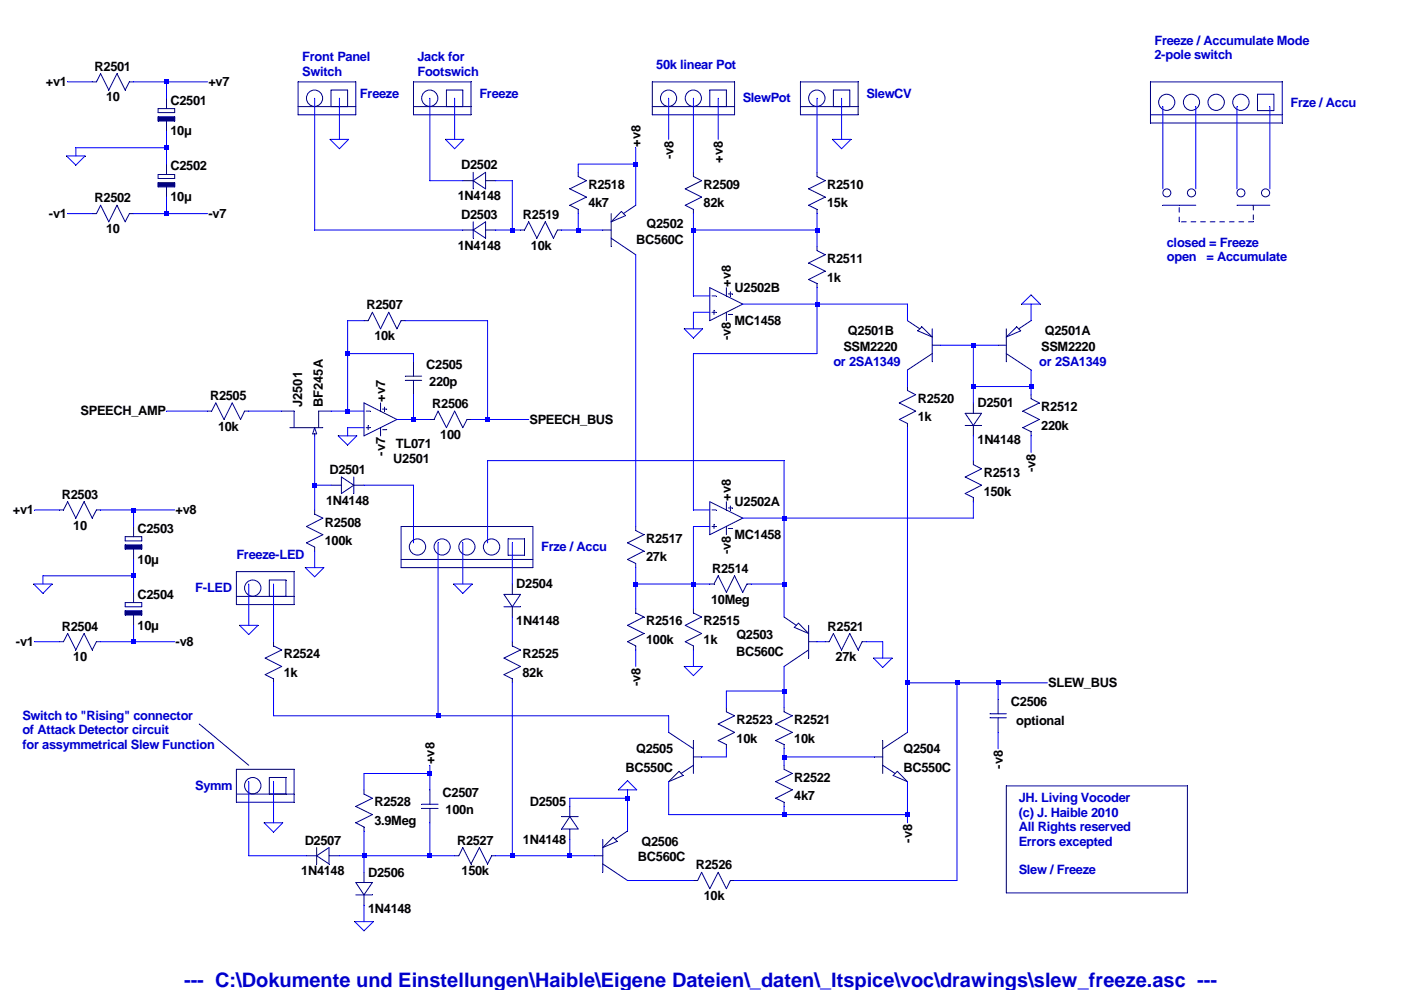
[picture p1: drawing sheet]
<svg xmlns="http://www.w3.org/2000/svg" width="297mm" height="210mm" viewBox="0 0 297 210" stroke-linecap="round" stroke-linejoin="round" font-family="sans-serif">
<defs><g id="words">
<text font-size="4.2" fill="#0000c8" x="39" y="209.2">--- C:\Dokumente und Einstellungen\Haible\Eigene Dateien\_daten\_ltspice\voc\drawings\slew_freeze.asc ---</text>
<g font-size="2.7" fill="#0000c8">
<text x="244.8" y="9.5">Freeze / Accumulate Mode</text>
<text x="64.1" y="13">Front Panel</text>
<text x="64.1" y="16">Switch</text>
<text x="88.5" y="13">Jack for</text>
<text x="88.5" y="16">Footswich</text>
<text x="139.1" y="14.7">50k linear Pot</text>
<text x="244.8" y="12.6">2-pole switch</text>
<text x="76.3" y="20.9">Freeze</text>
<text x="101.6" y="20.9">Freeze</text>
<text x="157.5" y="21.7">SlewPot</text>
<text x="183.7" y="20.9">SlewCV</text>
<text x="273.6" y="22.6">Frze / Accu</text>
<text x="247.4" y="52.3">closed = Freeze</text>
<text x="247.4" y="55.3">open</text>
<text x="255.8" y="55.3">= Accumulate</text>
<text x="176.7" y="77.6">or 2SA1349</text>
<text x="220.3" y="77.6">or 2SA1349</text>
<text x="50.1" y="118.6">Freeze-LED</text>
<text x="114.7" y="116.9">Frze / Accu</text>
<text x="41.4" y="125.6">F-LED</text>
<text x="4.7" y="152.7">Switch to &quot;Rising&quot; connector</text>
<text x="4.7" y="155.7">of Attack Detector circuit</text>
<text x="4.7" y="158.7">for assymmetrical Slew Function</text>
<text x="41.4" y="167.5">Symm</text>
<text x="216" y="170.1">JH. Living Vocoder</text>
<text x="216" y="173.2">(c) J. Haible 2010</text>
<text x="216" y="176.2">All Rights reserved</text>
<text x="216" y="179.3">Errors excepted</text>
<text x="216" y="185.4">Slew / Freeze</text>
</g>
<g font-size="2.7">
<text x="20.1" y="15">R2501</text>
<text x="9.7" y="18.2">+v1</text>
<text x="22.5" y="21.5">10</text>
<text x="36.1" y="22.2">C2501</text>
<text x="44.2" y="18.2">+v7</text>
<text x="36.1" y="28.7">10µ</text>
<text x="97.8" y="35.9">D2502</text>
<text x="135.8" y="31.1" transform="rotate(-90 135.8 31.1)">+v8</text>
<text x="142.8" y="33.8" transform="rotate(-90 142.8 33.8)">-v8</text>
<text x="153.2" y="34.5" transform="rotate(-90 153.2 34.5)">+v8</text>
<text x="36.1" y="36.1">C2502</text>
<text x="124.8" y="40">R2518</text>
<text x="149.2" y="40">R2509</text>
<text x="175.4" y="40">R2510</text>
<text x="10.4" y="46.2">-v1</text>
<text x="20.1" y="42.9">R2502</text>
<text x="36.1" y="42.7">10µ</text>
<text x="44.2" y="46.2">-v7</text>
<text x="97.1" y="42.5">1N4148</text>
<text x="97.8" y="46.4">D2503</text>
<text x="110.9" y="46.4">R2519</text>
<text x="124.8" y="44">4k7</text>
<text x="149.2" y="44">82k</text>
<text x="175.4" y="44">15k</text>
<text x="22.5" y="49.4">10</text>
<text x="97.1" y="52.9">1N4148</text>
<text x="112.6" y="52.9">10k</text>
<text x="134.9" y="51.7">BC560C</text>
<text x="137.1" y="48.3">Q2502</text>
<text x="175.4" y="55.8">R2511</text>
<text x="175.4" y="59.7">1k</text>
<text x="77.7" y="65.6">R2507</text>
<text x="155" y="60.8" transform="rotate(-90 155 60.8)">+v8</text>
<text x="155.7" y="61.9">U2502B</text>
<text x="155.7" y="68.9">MC1458</text>
<text x="179.8" y="71">Q2501B</text>
<text x="221.5" y="71">Q2501A</text>
<text x="79.4" y="72.1">10k</text>
<text x="155" y="72.2" transform="rotate(-90 155 72.2)">-v8</text>
<text x="178.8" y="74.3">SSM2220</text>
<text x="220.8" y="74.3">SSM2220</text>
<text x="90.4" y="78.1">C2505</text>
<text x="91" y="81.8">220p</text>
<text x="17.1" y="88.1">SPEECH_AMP</text>
<text x="44.5" y="84.8">R2505</text>
<text x="64.1" y="86.3" transform="rotate(-90 64.1 86.3)">J2501</text>
<text x="68.4" y="86.3" transform="rotate(-90 68.4 86.3)">BF245A</text>
<text x="81.7" y="85.2" transform="rotate(-90 81.7 85.2)">+v7</text>
<text x="91.6" y="86.5">R2506</text>
<text x="112.3" y="89.8">SPEECH_BUS</text>
<text x="194.6" y="85.4">R2520</text>
<text x="194.6" y="89.4">1k</text>
<text x="207.3" y="86.3">D2501</text>
<text x="220.8" y="87.2">R2512</text>
<text x="46.2" y="91.4">10k</text>
<text x="83.9" y="95">TL071</text>
<text x="93.3" y="93.1">100</text>
<text x="207.3" y="94.2">1N4148</text>
<text x="220.8" y="91.1">220k</text>
<text x="69.8" y="100.5">D2501</text>
<text x="81.7" y="96.6" transform="rotate(-90 81.7 96.6)">-v7</text>
<text x="83.4" y="98.1">U2501</text>
<text x="208.6" y="101.2">R2513</text>
<text x="219.6" y="100.1" transform="rotate(-90 219.6 100.1)">-v8</text>
<text x="13.1" y="105.7">R2503</text>
<text x="69.1" y="107.1">1N4148</text>
<text x="155" y="106.2" transform="rotate(-90 155 106.2)">+v8</text>
<text x="155.7" y="107.3">U2502A</text>
<text x="208.6" y="105.1">150k</text>
<text x="2.7" y="109">+v1</text>
<text x="15.5" y="112.3">10</text>
<text x="29.2" y="112.9">C2503</text>
<text x="37.2" y="109">+v8</text>
<text x="68.9" y="111.6">R2508</text>
<text x="29.2" y="119.5">10µ</text>
<text x="68.9" y="115.6">100k</text>
<text x="137" y="115.1">R2517</text>
<text x="137" y="119">27k</text>
<text x="155" y="117.6" transform="rotate(-90 155 117.6)">-v8</text>
<text x="155.7" y="114.3">MC1458</text>
<text x="109.5" y="124.7">D2504</text>
<text x="151" y="121.5">R2514</text>
<text x="29.2" y="126.9">C2504</text>
<text x="150.8" y="128">10Meg</text>
<text x="3.4" y="136.9">-v1</text>
<text x="13.1" y="133.7">R2504</text>
<text x="29.2" y="133.5">10µ</text>
<text x="37.2" y="136.9">-v8</text>
<text x="109.5" y="132.6">1N4148</text>
<text x="137" y="132.6">R2516</text>
<text x="137" y="136.5">100k</text>
<text x="149.2" y="132.6">R2515</text>
<text x="149.2" y="136.5">1k</text>
<text x="156.1" y="135.5">Q2503</text>
<text x="175.5" y="133.7">R2521</text>
<text x="15.5" y="140.2">10</text>
<text x="60.2" y="139.6">R2524</text>
<text x="60.2" y="143.5">1k</text>
<text x="110.8" y="139.6">R2525</text>
<text x="110.8" y="143.5">82k</text>
<text x="156.1" y="139">BC560C</text>
<text x="177.2" y="140.2">27k</text>
<text x="135.8" y="145.5" transform="rotate(-90 135.8 145.5)">-v8</text>
<text x="214.3" y="149.7">C2506</text>
<text x="222.2" y="145.7">SLEW_BUS</text>
<text x="156.2" y="153.5">R2523</text>
<text x="168.4" y="153.5">R2521</text>
<text x="215.5" y="153.8">optional</text>
<text x="134.9" y="159.6">Q2505</text>
<text x="156.2" y="157.5">10k</text>
<text x="168.4" y="157.5">10k</text>
<text x="191.6" y="159.6">Q2504</text>
<text x="92.2" y="162" transform="rotate(-90 92.2 162)">+v8</text>
<text x="132.6" y="163.6">BC550C</text>
<text x="168.4" y="165.7">R2522</text>
<text x="191.6" y="163.6">BC550C</text>
<text x="212.6" y="162.9" transform="rotate(-90 212.6 162.9)">-v8</text>
<text x="79.4" y="171">R2528</text>
<text x="93.8" y="168.9">C2507</text>
<text x="94.5" y="172.6">100n</text>
<text x="112.3" y="171">D2505</text>
<text x="168.4" y="169.7">4k7</text>
<text x="64.6" y="179.1">D2507</text>
<text x="79.4" y="174.9">3.9Meg</text>
<text x="96.9" y="179.1">R2527</text>
<text x="110.9" y="178.9">1N4148</text>
<text x="136" y="179.3">Q2506</text>
<text x="193.4" y="178.6" transform="rotate(-90 193.4 178.6)">-v8</text>
<text x="63.9" y="185.6">1N4148</text>
<text x="78.1" y="185.8">D2506</text>
<text x="97.9" y="185.6">150k</text>
<text x="135.3" y="182.5">BC560C</text>
<text x="147.5" y="184.3">R2526</text>
<text x="149.2" y="190.8">10k</text>
<text x="78.1" y="193.7">1N4148</text>
</g>
</g></defs>
<path d="M85 118.6h28" fill="none" stroke="#00007f" stroke-width=".21"/>
<path d="M138.3 22.6h17.4" fill="none" stroke="#00007f" stroke-width=".21"/>
<path d="M169.7 22.6h12.2" fill="none" stroke="#00007f" stroke-width=".21"/>
<path d="M87.7 22.6h12.2" fill="none" stroke="#00007f" stroke-width=".21"/>
<path d="M63.2 22.6h12.2" fill="none" stroke="#00007f" stroke-width=".21"/>
<path d="M50.1 126.4h12.3" fill="none" stroke="#00007f" stroke-width=".21"/>
<path d="M50.1 168.4h12.3" fill="none" stroke="#00007f" stroke-width=".21"/>
<path d="M42.2 153.5l10.5 8.8" fill="none" stroke="#00007f" stroke-width=".21"/>
<path d="M243.9 24.3h28" fill="none" stroke="#00007f" stroke-width=".21"/>
<path d="M246.5 43.5h7" fill="none" stroke="#00007f" stroke-width=".21"/>
<path d="M262.3 43.5h6.9" fill="none" stroke="#00007f" stroke-width=".21"/>
<path d="M250 47v-3.5" fill="none" stroke="#00007f" stroke-width=".21" stroke-dasharray="1 1 1 1 1 1 1 1"/>
<path d="M265.7 47h-15.7" fill="none" stroke="#00007f" stroke-width=".21" stroke-dasharray="1 1 1 1 1 1 1 1"/>
<path d="M265.7 43.5v3.5" fill="none" stroke="#00007f" stroke-width=".21" stroke-dasharray="1 1 1 1 1 1 1 1"/>
<path d="M213.4 189.3h38.4" fill="none" stroke="#00007f" stroke-width=".21"/>
<path d="M213.4 166.6v22.7" fill="none" stroke="#00007f" stroke-width=".21"/>
<path d="M213.4 166.6h38.4" fill="none" stroke="#00007f" stroke-width=".21"/>
<path d="M251.8 166.6v22.7" fill="none" stroke="#00007f" stroke-width=".21"/>
<path d="M107.7 117.7h3.5" fill="none" stroke="#00007f" stroke-width=".21"/>
<path d="M111.2 114.3v3.4" fill="none" stroke="#00007f" stroke-width=".21"/>
<path d="M107.7 114.3h3.5" fill="none" stroke="#00007f" stroke-width=".21"/>
<path d="M107.7 114.3v3.4" fill="none" stroke="#00007f" stroke-width=".21"/>
<path d="M85 120.4h28" fill="none" stroke="#00007f" stroke-width=".21"/>
<path d="M113 111.6v8.8" fill="none" stroke="#00007f" stroke-width=".21"/>
<path d="M85 111.6h28" fill="none" stroke="#00007f" stroke-width=".21"/>
<path d="M85 111.6v8.8" fill="none" stroke="#00007f" stroke-width=".21"/>
<path d="M138.3 24.3h17.4" fill="none" stroke="#00007f" stroke-width=".21"/>
<path d="M155.7 17.4v6.9" fill="none" stroke="#00007f" stroke-width=".21"/>
<path d="M138.3 17.4h17.4" fill="none" stroke="#00007f" stroke-width=".21"/>
<path d="M138.3 17.4v6.9" fill="none" stroke="#00007f" stroke-width=".21"/>
<path d="M150.5 22.6h3.5" fill="none" stroke="#00007f" stroke-width=".21"/>
<path d="M154 19.1v3.5" fill="none" stroke="#00007f" stroke-width=".21"/>
<path d="M150.5 19.1h3.5" fill="none" stroke="#00007f" stroke-width=".21"/>
<path d="M150.5 19.1v3.5" fill="none" stroke="#00007f" stroke-width=".21"/>
<path d="M176.7 22.6h3.5" fill="none" stroke="#00007f" stroke-width=".21"/>
<path d="M180.2 19.1v3.5" fill="none" stroke="#00007f" stroke-width=".21"/>
<path d="M176.7 19.1h3.5" fill="none" stroke="#00007f" stroke-width=".21"/>
<path d="M176.7 19.1v3.5" fill="none" stroke="#00007f" stroke-width=".21"/>
<path d="M169.7 24.3h12.2" fill="none" stroke="#00007f" stroke-width=".21"/>
<path d="M181.9 17.4v6.9" fill="none" stroke="#00007f" stroke-width=".21"/>
<path d="M169.7 17.4h12.2" fill="none" stroke="#00007f" stroke-width=".21"/>
<path d="M169.7 17.4v6.9" fill="none" stroke="#00007f" stroke-width=".21"/>
<path d="M94.7 22.6h3.4" fill="none" stroke="#00007f" stroke-width=".21"/>
<path d="M98.1 19.1v3.5" fill="none" stroke="#00007f" stroke-width=".21"/>
<path d="M94.7 19.1h3.4" fill="none" stroke="#00007f" stroke-width=".21"/>
<path d="M94.7 19.1v3.5" fill="none" stroke="#00007f" stroke-width=".21"/>
<path d="M87.7 24.3h12.2" fill="none" stroke="#00007f" stroke-width=".21"/>
<path d="M99.9 17.4v6.9" fill="none" stroke="#00007f" stroke-width=".21"/>
<path d="M87.7 17.4h12.2" fill="none" stroke="#00007f" stroke-width=".21"/>
<path d="M87.7 17.4v6.9" fill="none" stroke="#00007f" stroke-width=".21"/>
<path d="M70.2 22.6h3.5" fill="none" stroke="#00007f" stroke-width=".21"/>
<path d="M73.7 19.1v3.5" fill="none" stroke="#00007f" stroke-width=".21"/>
<path d="M70.2 19.1h3.5" fill="none" stroke="#00007f" stroke-width=".21"/>
<path d="M70.2 19.1v3.5" fill="none" stroke="#00007f" stroke-width=".21"/>
<path d="M63.2 24.3h12.2" fill="none" stroke="#00007f" stroke-width=".21"/>
<path d="M75.4 17.4v6.9" fill="none" stroke="#00007f" stroke-width=".21"/>
<path d="M63.2 17.4h12.2" fill="none" stroke="#00007f" stroke-width=".21"/>
<path d="M63.2 17.4v6.9" fill="none" stroke="#00007f" stroke-width=".21"/>
<path d="M57.1 126.4h3.5" fill="none" stroke="#00007f" stroke-width=".21"/>
<path d="M60.6 123v3.4" fill="none" stroke="#00007f" stroke-width=".21"/>
<path d="M57.1 123h3.5" fill="none" stroke="#00007f" stroke-width=".21"/>
<path d="M57.1 123v3.4" fill="none" stroke="#00007f" stroke-width=".21"/>
<path d="M50.1 128.2h12.3" fill="none" stroke="#00007f" stroke-width=".21"/>
<path d="M62.4 121.2v7" fill="none" stroke="#00007f" stroke-width=".21"/>
<path d="M50.1 121.2h12.3" fill="none" stroke="#00007f" stroke-width=".21"/>
<path d="M50.1 121.2v7" fill="none" stroke="#00007f" stroke-width=".21"/>
<path d="M57.1 168.4h3.5" fill="none" stroke="#00007f" stroke-width=".21"/>
<path d="M60.6 164.8v3.6" fill="none" stroke="#00007f" stroke-width=".21"/>
<path d="M57.1 164.8h3.5" fill="none" stroke="#00007f" stroke-width=".21"/>
<path d="M57.1 164.8v3.6" fill="none" stroke="#00007f" stroke-width=".21"/>
<path d="M50.1 170.1h12.3" fill="none" stroke="#00007f" stroke-width=".21"/>
<path d="M62.4 163.1v7" fill="none" stroke="#00007f" stroke-width=".21"/>
<path d="M50.1 163.1h12.3" fill="none" stroke="#00007f" stroke-width=".21"/>
<path d="M50.1 163.1v7" fill="none" stroke="#00007f" stroke-width=".21"/>
<path d="M266.6 23.5h3.5" fill="none" stroke="#00007f" stroke-width=".21"/>
<path d="M270.1 20v3.5" fill="none" stroke="#00007f" stroke-width=".21"/>
<path d="M266.6 20h3.5" fill="none" stroke="#00007f" stroke-width=".21"/>
<path d="M266.6 20v3.5" fill="none" stroke="#00007f" stroke-width=".21"/>
<path d="M243.9 26.1h28" fill="none" stroke="#00007f" stroke-width=".21"/>
<path d="M271.9 17.4v8.7" fill="none" stroke="#00007f" stroke-width=".21"/>
<path d="M243.9 17.4h28" fill="none" stroke="#00007f" stroke-width=".21"/>
<path d="M243.9 17.4v8.7" fill="none" stroke="#00007f" stroke-width=".21"/>
<g fill="none" stroke="#00007f" stroke-width=".21">
<path d="M33.5 24.8h3.5"/>
<circle cx="66.7" cy="20.8" r="1.73"/>
<circle cx="91.1" cy="20.8" r="1.73"/>
<circle cx="141.7" cy="20.8" r="1.73"/>
<circle cx="147" cy="20.8" r="1.73"/>
<circle cx="173.2" cy="20.8" r="1.74"/>
<circle cx="247.4" cy="21.7" r="1.72"/>
<circle cx="252.6" cy="21.7" r="1.72"/>
<circle cx="257.9" cy="21.7" r="1.73"/>
<circle cx="263.1" cy="21.7" r="1.73"/>
<circle cx="247.4" cy="40.9" r=".85"/>
<circle cx="252.6" cy="40.9" r=".86"/>
<circle cx="263.1" cy="40.9" r=".85"/>
<circle cx="268.3" cy="40.9" r=".86"/>
<circle cx="88.5" cy="116" r="1.73"/>
<circle cx="93.7" cy="116" r="1.72"/>
<circle cx="99" cy="116" r="1.72"/>
<circle cx="104.2" cy="116" r="1.73"/>
<circle cx="53.6" cy="124.7" r="1.73"/>
<circle cx="53.6" cy="166.6" r="1.74"/>
</g>
<path d="M37 24.8v.9" fill="none" stroke="#00007f" stroke-width=".21"/>
<path d="M33.5 25.7h3.5" fill="none" stroke="#00007f" stroke-width=".21"/>
<path d="M33.5 24.8v.9" fill="none" stroke="#00007f" stroke-width=".21"/>
<path d="M35.3 25.7v2.1" fill="none" stroke="#00007f" stroke-width=".21"/>
<path d="M35.3 20.8v2.2" fill="none" stroke="#00007f" stroke-width=".21"/>
<path d="M33.5 23.9h3.5" fill="none" stroke="#00007f" stroke-width=".21"/>
<path d="M33.5 23h3.5" fill="none" stroke="#00007f" stroke-width=".21"/>
<path d="M37 23v.9" fill="none" stroke="#00007f" stroke-width=".21"/>
<path d="M33.5 23v.9" fill="none" stroke="#00007f" stroke-width=".21"/>
<path d="M33.5 24.9h3.5" fill="none" stroke="#00007f" stroke-width=".21"/>
<path d="M33.5 25h3.5" fill="none" stroke="#00007f" stroke-width=".21"/>
<path d="M33.5 25.1h3.5" fill="none" stroke="#00007f" stroke-width=".21"/>
<path d="M33.5 25.2h3.5" fill="none" stroke="#00007f" stroke-width=".21"/>
<path d="M33.5 25.3h3.5" fill="none" stroke="#00007f" stroke-width=".21"/>
<path d="M33.5 25.4h3.5" fill="none" stroke="#00007f" stroke-width=".21"/>
<path d="M33.5 25.5h3.5" fill="none" stroke="#00007f" stroke-width=".21"/>
<path d="M33.5 38.7h3.5" fill="none" stroke="#00007f" stroke-width=".21"/>
<path d="M37 38.7v.9" fill="none" stroke="#00007f" stroke-width=".21"/>
<path d="M33.5 39.6h3.5" fill="none" stroke="#00007f" stroke-width=".21"/>
<path d="M33.5 38.7v.9" fill="none" stroke="#00007f" stroke-width=".21"/>
<path d="M35.3 39.6v2.2" fill="none" stroke="#00007f" stroke-width=".21"/>
<path d="M35.3 34.8v2.2" fill="none" stroke="#00007f" stroke-width=".21"/>
<path d="M33.5 37.8h3.5" fill="none" stroke="#00007f" stroke-width=".21"/>
<path d="M33.5 37h3.5" fill="none" stroke="#00007f" stroke-width=".21"/>
<path d="M37 37v.8" fill="none" stroke="#00007f" stroke-width=".21"/>
<path d="M33.5 37v.8" fill="none" stroke="#00007f" stroke-width=".21"/>
<path d="M33.5 38.9h3.5" fill="none" stroke="#00007f" stroke-width=".21"/>
<path d="M33.5 38.9h3.5" fill="none" stroke="#00007f" stroke-width=".21"/>
<path d="M33.5 39.1h3.5" fill="none" stroke="#00007f" stroke-width=".21"/>
<path d="M33.5 39.2h3.5" fill="none" stroke="#00007f" stroke-width=".21"/>
<path d="M33.5 39.3h3.5" fill="none" stroke="#00007f" stroke-width=".21"/>
<path d="M33.5 39.4h3.5" fill="none" stroke="#00007f" stroke-width=".21"/>
<path d="M33.5 39.5h3.5" fill="none" stroke="#00007f" stroke-width=".21"/>
<path d="M44 87.2h.9" fill="none" stroke="#00007f" stroke-width=".21"/>
<path d="M45.8 85.4l-.9 1.8" fill="none" stroke="#00007f" stroke-width=".21"/>
<path d="M45.8 85.4l1.7 3.5" fill="none" stroke="#00007f" stroke-width=".21"/>
<path d="M49.2 85.4l-1.7 3.5" fill="none" stroke="#00007f" stroke-width=".21"/>
<path d="M49.2 85.4l1.8 3.5" fill="none" stroke="#00007f" stroke-width=".21"/>
<path d="M51.9 87.2h.8" fill="none" stroke="#00007f" stroke-width=".21"/>
<path d="M51.9 87.2l-.9 1.7" fill="none" stroke="#00007f" stroke-width=".21"/>
<path d="M19.6 17.4h.8" fill="none" stroke="#00007f" stroke-width=".21"/>
<path d="M21.3 15.6l-.9 1.8" fill="none" stroke="#00007f" stroke-width=".21"/>
<path d="M21.3 15.6l1.8 3.5" fill="none" stroke="#00007f" stroke-width=".21"/>
<path d="M24.8 15.6l-1.7 3.5" fill="none" stroke="#00007f" stroke-width=".21"/>
<path d="M24.8 15.6l1.7 3.5" fill="none" stroke="#00007f" stroke-width=".21"/>
<path d="M27.4 17.4h.9" fill="none" stroke="#00007f" stroke-width=".21"/>
<path d="M27.4 17.4l-.9 1.7" fill="none" stroke="#00007f" stroke-width=".21"/>
<path d="M19.6 45.3h.8" fill="none" stroke="#00007f" stroke-width=".21"/>
<path d="M21.3 43.5l-.9 1.8" fill="none" stroke="#00007f" stroke-width=".21"/>
<path d="M21.3 43.5l1.8 3.5" fill="none" stroke="#00007f" stroke-width=".21"/>
<path d="M24.8 43.5l-1.7 3.5" fill="none" stroke="#00007f" stroke-width=".21"/>
<path d="M24.8 43.5l1.7 3.5" fill="none" stroke="#00007f" stroke-width=".21"/>
<path d="M27.4 45.3h.9" fill="none" stroke="#00007f" stroke-width=".21"/>
<path d="M27.4 45.3l-.9 1.7" fill="none" stroke="#00007f" stroke-width=".21"/>
<path d="M26.5 115.5h3.6" fill="none" stroke="#00007f" stroke-width=".21"/>
<path d="M30.1 115.5v.9" fill="none" stroke="#00007f" stroke-width=".21"/>
<path d="M26.5 116.4h3.6" fill="none" stroke="#00007f" stroke-width=".21"/>
<path d="M26.5 115.5v.9" fill="none" stroke="#00007f" stroke-width=".21"/>
<path d="M28.3 116.4v2.2" fill="none" stroke="#00007f" stroke-width=".21"/>
<path d="M28.3 111.6v2.2" fill="none" stroke="#00007f" stroke-width=".21"/>
<path d="M26.5 114.7h3.6" fill="none" stroke="#00007f" stroke-width=".21"/>
<path d="M26.5 113.8h3.6" fill="none" stroke="#00007f" stroke-width=".21"/>
<path d="M30.1 113.8v.9" fill="none" stroke="#00007f" stroke-width=".21"/>
<path d="M26.5 113.8v.9" fill="none" stroke="#00007f" stroke-width=".21"/>
<path d="M26.5 115.7h3.6" fill="none" stroke="#00007f" stroke-width=".21"/>
<path d="M26.5 115.8h3.6" fill="none" stroke="#00007f" stroke-width=".21"/>
<path d="M26.5 115.9h3.6" fill="none" stroke="#00007f" stroke-width=".21"/>
<path d="M26.5 116h3.6" fill="none" stroke="#00007f" stroke-width=".21"/>
<path d="M26.5 116.1h3.6" fill="none" stroke="#00007f" stroke-width=".21"/>
<path d="M26.5 116.2h3.6" fill="none" stroke="#00007f" stroke-width=".21"/>
<path d="M26.5 116.3h3.6" fill="none" stroke="#00007f" stroke-width=".21"/>
<path d="M26.5 129.5h3.6" fill="none" stroke="#00007f" stroke-width=".21"/>
<path d="M30.1 129.5v.9" fill="none" stroke="#00007f" stroke-width=".21"/>
<path d="M26.5 130.4h3.6" fill="none" stroke="#00007f" stroke-width=".21"/>
<path d="M26.5 129.5v.9" fill="none" stroke="#00007f" stroke-width=".21"/>
<path d="M28.3 130.4v2.2" fill="none" stroke="#00007f" stroke-width=".21"/>
<path d="M28.3 125.6v2.2" fill="none" stroke="#00007f" stroke-width=".21"/>
<path d="M26.5 128.7h3.6" fill="none" stroke="#00007f" stroke-width=".21"/>
<path d="M26.5 127.8h3.6" fill="none" stroke="#00007f" stroke-width=".21"/>
<path d="M30.1 127.8v.9" fill="none" stroke="#00007f" stroke-width=".21"/>
<path d="M26.5 127.8v.9" fill="none" stroke="#00007f" stroke-width=".21"/>
<path d="M26.5 129.6h3.6" fill="none" stroke="#00007f" stroke-width=".21"/>
<path d="M26.5 129.7h3.6" fill="none" stroke="#00007f" stroke-width=".21"/>
<path d="M26.5 129.8h3.6" fill="none" stroke="#00007f" stroke-width=".21"/>
<path d="M26.5 130h3.6" fill="none" stroke="#00007f" stroke-width=".21"/>
<path d="M26.5 130h3.6" fill="none" stroke="#00007f" stroke-width=".21"/>
<path d="M26.5 130.2h3.6" fill="none" stroke="#00007f" stroke-width=".21"/>
<path d="M26.5 130.3h3.6" fill="none" stroke="#00007f" stroke-width=".21"/>
<path d="M12.6 108.1h.9" fill="none" stroke="#00007f" stroke-width=".21"/>
<path d="M14.3 106.4l-.8 1.7" fill="none" stroke="#00007f" stroke-width=".21"/>
<path d="M14.3 106.4l1.8 3.5" fill="none" stroke="#00007f" stroke-width=".21"/>
<path d="M17.8 106.4l-1.7 3.5" fill="none" stroke="#00007f" stroke-width=".21"/>
<path d="M17.8 106.4l1.8 3.5" fill="none" stroke="#00007f" stroke-width=".21"/>
<path d="M20.4 108.1h.9" fill="none" stroke="#00007f" stroke-width=".21"/>
<path d="M20.4 108.1l-.8 1.8" fill="none" stroke="#00007f" stroke-width=".21"/>
<path d="M12.6 136.1h.9" fill="none" stroke="#00007f" stroke-width=".21"/>
<path d="M14.3 134.3l-.8 1.8" fill="none" stroke="#00007f" stroke-width=".21"/>
<path d="M14.3 134.3l1.8 3.5" fill="none" stroke="#00007f" stroke-width=".21"/>
<path d="M17.8 134.3l-1.7 3.5" fill="none" stroke="#00007f" stroke-width=".21"/>
<path d="M17.8 134.3l1.8 3.5" fill="none" stroke="#00007f" stroke-width=".21"/>
<path d="M20.4 136.1h.9" fill="none" stroke="#00007f" stroke-width=".21"/>
<path d="M20.4 136.1l-.8 1.7" fill="none" stroke="#00007f" stroke-width=".21"/>
<path d="M61.5 90.7h6.9" fill="none" stroke="#00007f" stroke-width=".21"/>
<path d="M67.6 87.2h2.6" fill="none" stroke="#00007f" stroke-width=".21"/>
<path d="M67.6 87.2v3.5" fill="none" stroke="#00007f" stroke-width=".21"/>
<path d="M59.7 87.2h2.7" fill="none" stroke="#00007f" stroke-width=".21"/>
<path d="M62.4 87.2v3.5" fill="none" stroke="#00007f" stroke-width=".21"/>
<path d="M66.7 92v.4" fill="none" stroke="#00007f" stroke-width=".21"/>
<path d="M66.7 90.7l.4 1.3" fill="none" stroke="#00007f" stroke-width=".21"/>
<path d="M66.7 90.7l-.4 1.3" fill="none" stroke="#00007f" stroke-width=".21"/>
<path d="M66.3 92h.8" fill="none" stroke="#00007f" stroke-width=".21"/>
<path d="M77.2 85.4l7 3.5" fill="none" stroke="#00007f" stroke-width=".21"/>
<path d="M84.2 88.9l-7 3.5" fill="none" stroke="#00007f" stroke-width=".21"/>
<path d="M77.2 85.4v7" fill="none" stroke="#00007f" stroke-width=".21"/>
<path d="M77.6 87.2h.9" fill="none" stroke="#00007f" stroke-width=".21"/>
<path d="M77.6 90.7h.9" fill="none" stroke="#00007f" stroke-width=".21"/>
<path d="M78.1 90.2v.9" fill="none" stroke="#00007f" stroke-width=".21"/>
<path d="M80.7 85.4v1.8" fill="none" stroke="#00007f" stroke-width=".21"/>
<path d="M80.7 90.7v1.7" fill="none" stroke="#00007f" stroke-width=".21"/>
<path d="M81.1 86.7h.9" fill="none" stroke="#00007f" stroke-width=".21"/>
<path d="M81.5 86.3v.9" fill="none" stroke="#00007f" stroke-width=".21"/>
<path d="M81.1 91.1h.9" fill="none" stroke="#00007f" stroke-width=".21"/>
<path d="M91.1 88.9h.9" fill="none" stroke="#00007f" stroke-width=".21"/>
<path d="M92.9 87.2l-.9 1.7" fill="none" stroke="#00007f" stroke-width=".21"/>
<path d="M92.9 87.2l1.8 3.5" fill="none" stroke="#00007f" stroke-width=".21"/>
<path d="M96.4 87.2l-1.7 3.5" fill="none" stroke="#00007f" stroke-width=".21"/>
<path d="M96.4 87.2l1.7 3.5" fill="none" stroke="#00007f" stroke-width=".21"/>
<path d="M99 88.9h.9" fill="none" stroke="#00007f" stroke-width=".21"/>
<path d="M99 88.9l-.9 1.8" fill="none" stroke="#00007f" stroke-width=".21"/>
<path d="M77.2 68h.9" fill="none" stroke="#00007f" stroke-width=".21"/>
<path d="M78.9 66.2l-.8 1.8" fill="none" stroke="#00007f" stroke-width=".21"/>
<path d="M78.9 66.2l1.8 3.5" fill="none" stroke="#00007f" stroke-width=".21"/>
<path d="M82.4 66.2l-1.7 3.5" fill="none" stroke="#00007f" stroke-width=".21"/>
<path d="M82.4 66.2l1.8 3.5" fill="none" stroke="#00007f" stroke-width=".21"/>
<path d="M85 68h.9" fill="none" stroke="#00007f" stroke-width=".21"/>
<path d="M85 68l-.8 1.7" fill="none" stroke="#00007f" stroke-width=".21"/>
<path d="M87.7 76.7v3.1" fill="none" stroke="#00007f" stroke-width=".21"/>
<path d="M87.7 80.6v3.1" fill="none" stroke="#00007f" stroke-width=".21"/>
<path d="M85.9 80.6h3.5" fill="none" stroke="#00007f" stroke-width=".21"/>
<path d="M85.9 79.8h3.5" fill="none" stroke="#00007f" stroke-width=".21"/>
<path d="M66.7 116v.8" fill="none" stroke="#00007f" stroke-width=".21"/>
<path d="M65 115.1l1.7 .9" fill="none" stroke="#00007f" stroke-width=".21"/>
<path d="M68.4 113.4l-3.4 1.7" fill="none" stroke="#00007f" stroke-width=".21"/>
<path d="M65 111.6l3.4 1.8" fill="none" stroke="#00007f" stroke-width=".21"/>
<path d="M68.4 109.9l-3.4 1.7" fill="none" stroke="#00007f" stroke-width=".21"/>
<path d="M66.7 108.1v.9" fill="none" stroke="#00007f" stroke-width=".21"/>
<path d="M66.7 109l1.7 .9" fill="none" stroke="#00007f" stroke-width=".21"/>
<path d="M75 101.1v3.5" fill="none" stroke="#00007f" stroke-width=".21"/>
<path d="M72.4 101.1v3.5" fill="none" stroke="#00007f" stroke-width=".21"/>
<path d="M75 102.9l-2.6 1.7" fill="none" stroke="#00007f" stroke-width=".21"/>
<path d="M72.4 101.1l2.6 1.8" fill="none" stroke="#00007f" stroke-width=".21"/>
<path d="M70.2 102.9h2.2" fill="none" stroke="#00007f" stroke-width=".21"/>
<path d="M75 102.9h2.2" fill="none" stroke="#00007f" stroke-width=".21"/>
<path d="M147 44.4v.9" fill="none" stroke="#00007f" stroke-width=".21"/>
<path d="M145.3 43.5l1.7 .9" fill="none" stroke="#00007f" stroke-width=".21"/>
<path d="M148.8 41.8l-3.5 1.7" fill="none" stroke="#00007f" stroke-width=".21"/>
<path d="M145.3 40l3.5 1.8" fill="none" stroke="#00007f" stroke-width=".21"/>
<path d="M148.8 38.3l-3.5 1.7" fill="none" stroke="#00007f" stroke-width=".21"/>
<path d="M147 36.5v.9" fill="none" stroke="#00007f" stroke-width=".21"/>
<path d="M147 37.4l1.8 .9" fill="none" stroke="#00007f" stroke-width=".21"/>
<path d="M173.2 44.4v.9" fill="none" stroke="#00007f" stroke-width=".21"/>
<path d="M171.4 43.5l1.8 .9" fill="none" stroke="#00007f" stroke-width=".21"/>
<path d="M175 41.8l-3.6 1.7" fill="none" stroke="#00007f" stroke-width=".21"/>
<path d="M171.4 40l3.6 1.8" fill="none" stroke="#00007f" stroke-width=".21"/>
<path d="M175 38.3l-3.6 1.7" fill="none" stroke="#00007f" stroke-width=".21"/>
<path d="M173.2 36.5v.9" fill="none" stroke="#00007f" stroke-width=".21"/>
<path d="M173.2 37.4l1.8 .9" fill="none" stroke="#00007f" stroke-width=".21"/>
<path d="M150.5 61l7 3.5" fill="none" stroke="#00007f" stroke-width=".21"/>
<path d="M157.5 64.5l-7 3.5" fill="none" stroke="#00007f" stroke-width=".21"/>
<path d="M150.5 61v7" fill="none" stroke="#00007f" stroke-width=".21"/>
<path d="M151 62.7h.8" fill="none" stroke="#00007f" stroke-width=".21"/>
<path d="M151 66.2h.8" fill="none" stroke="#00007f" stroke-width=".21"/>
<path d="M151.4 65.8v.9" fill="none" stroke="#00007f" stroke-width=".21"/>
<path d="M154 61v1.7" fill="none" stroke="#00007f" stroke-width=".21"/>
<path d="M154 66.2v1.8" fill="none" stroke="#00007f" stroke-width=".21"/>
<path d="M154.4 62.3h.9" fill="none" stroke="#00007f" stroke-width=".21"/>
<path d="M154.9 61.8v.9" fill="none" stroke="#00007f" stroke-width=".21"/>
<path d="M154.4 66.7h.9" fill="none" stroke="#00007f" stroke-width=".21"/>
<path d="M173.2 60.1v.9" fill="none" stroke="#00007f" stroke-width=".21"/>
<path d="M171.4 59.3l1.8 .8" fill="none" stroke="#00007f" stroke-width=".21"/>
<path d="M175 57.5l-3.6 1.8" fill="none" stroke="#00007f" stroke-width=".21"/>
<path d="M171.4 55.8l3.6 1.7" fill="none" stroke="#00007f" stroke-width=".21"/>
<path d="M175 54l-3.6 1.8" fill="none" stroke="#00007f" stroke-width=".21"/>
<path d="M173.2 52.3v.8" fill="none" stroke="#00007f" stroke-width=".21"/>
<path d="M173.2 53.1l1.8 .9" fill="none" stroke="#00007f" stroke-width=".21"/>
<path d="M194.6 70.1l3.1 1.4" fill="none" stroke="#00007f" stroke-width=".21"/>
<path d="M195.4 69.3l-.8 .8" fill="none" stroke="#00007f" stroke-width=".21"/>
<path d="M195.4 69.3l2.3 2.2" fill="none" stroke="#00007f" stroke-width=".21"/>
<path d="M192.4 68l2.6 1.7" fill="none" stroke="#00007f" stroke-width=".21"/>
<path d="M197.7 69.7v7" fill="none" stroke="#00007f" stroke-width=".21"/>
<path d="M197.7 75l-5.3 3.4" fill="none" stroke="#00007f" stroke-width=".21"/>
<path d="M197.7 73.2h1.7" fill="none" stroke="#00007f" stroke-width=".21"/>
<path d="M216.4 70.1l-3 1.4" fill="none" stroke="#00007f" stroke-width=".21"/>
<path d="M215.6 69.3l.8 .8" fill="none" stroke="#00007f" stroke-width=".21"/>
<path d="M215.6 69.3l-2.2 2.2" fill="none" stroke="#00007f" stroke-width=".21"/>
<path d="M218.6 68l-2.6 1.7" fill="none" stroke="#00007f" stroke-width=".21"/>
<path d="M213.4 69.7v7" fill="none" stroke="#00007f" stroke-width=".21"/>
<path d="M213.4 75l5.2 3.4" fill="none" stroke="#00007f" stroke-width=".21"/>
<path d="M211.6 73.2h1.8" fill="none" stroke="#00007f" stroke-width=".21"/>
<path d="M218.6 91.5v.9" fill="none" stroke="#00007f" stroke-width=".21"/>
<path d="M216.9 90.7l1.7 .8" fill="none" stroke="#00007f" stroke-width=".21"/>
<path d="M220.3 88.9l-3.4 1.8" fill="none" stroke="#00007f" stroke-width=".21"/>
<path d="M216.9 87.2l3.4 1.7" fill="none" stroke="#00007f" stroke-width=".21"/>
<path d="M220.3 85.4l-3.4 1.8" fill="none" stroke="#00007f" stroke-width=".21"/>
<path d="M218.6 83.7v.8" fill="none" stroke="#00007f" stroke-width=".21"/>
<path d="M218.6 84.5l1.7 .9" fill="none" stroke="#00007f" stroke-width=".21"/>
<path d="M204.6 90.2h3.5" fill="none" stroke="#00007f" stroke-width=".21"/>
<path d="M204.6 87.6h3.5" fill="none" stroke="#00007f" stroke-width=".21"/>
<path d="M208.1 87.6l-1.7 2.6" fill="none" stroke="#00007f" stroke-width=".21"/>
<path d="M204.6 87.6l1.8 2.6" fill="none" stroke="#00007f" stroke-width=".21"/>
<path d="M206.4 85.4v2.2" fill="none" stroke="#00007f" stroke-width=".21"/>
<path d="M206.4 90.2v2.2" fill="none" stroke="#00007f" stroke-width=".21"/>
<path d="M206.4 105.5v.9" fill="none" stroke="#00007f" stroke-width=".21"/>
<path d="M204.6 104.6l1.8 .9" fill="none" stroke="#00007f" stroke-width=".21"/>
<path d="M208.1 102.9l-3.5 1.7" fill="none" stroke="#00007f" stroke-width=".21"/>
<path d="M204.6 101.1l3.5 1.8" fill="none" stroke="#00007f" stroke-width=".21"/>
<path d="M208.1 99.4l-3.5 1.7" fill="none" stroke="#00007f" stroke-width=".21"/>
<path d="M206.4 97.7v.8" fill="none" stroke="#00007f" stroke-width=".21"/>
<path d="M206.4 98.5l1.7 .9" fill="none" stroke="#00007f" stroke-width=".21"/>
<path d="M150.5 106.4l7 3.5" fill="none" stroke="#00007f" stroke-width=".21"/>
<path d="M157.5 109.9l-7 3.5" fill="none" stroke="#00007f" stroke-width=".21"/>
<path d="M150.5 106.4v7" fill="none" stroke="#00007f" stroke-width=".21"/>
<path d="M151 108.1h.8" fill="none" stroke="#00007f" stroke-width=".21"/>
<path d="M151 111.6h.8" fill="none" stroke="#00007f" stroke-width=".21"/>
<path d="M151.4 111.2v.9" fill="none" stroke="#00007f" stroke-width=".21"/>
<path d="M154 106.4v1.7" fill="none" stroke="#00007f" stroke-width=".21"/>
<path d="M154 111.6v1.8" fill="none" stroke="#00007f" stroke-width=".21"/>
<path d="M154.4 107.7h.9" fill="none" stroke="#00007f" stroke-width=".21"/>
<path d="M154.9 107.3v.8" fill="none" stroke="#00007f" stroke-width=".21"/>
<path d="M154.4 112.1h.9" fill="none" stroke="#00007f" stroke-width=".21"/>
<path d="M150.5 123.8h.9" fill="none" stroke="#00007f" stroke-width=".21"/>
<path d="M152.3 122.1l-.9 1.7" fill="none" stroke="#00007f" stroke-width=".21"/>
<path d="M152.3 122.1l1.7 3.5" fill="none" stroke="#00007f" stroke-width=".21"/>
<path d="M155.7 122.1l-1.7 3.5" fill="none" stroke="#00007f" stroke-width=".21"/>
<path d="M155.7 122.1l1.8 3.5" fill="none" stroke="#00007f" stroke-width=".21"/>
<path d="M158.4 123.8h.9" fill="none" stroke="#00007f" stroke-width=".21"/>
<path d="M158.4 123.8l-.9 1.8" fill="none" stroke="#00007f" stroke-width=".21"/>
<path d="M147 136.9v.9" fill="none" stroke="#00007f" stroke-width=".21"/>
<path d="M145.3 136.1l1.7 .8" fill="none" stroke="#00007f" stroke-width=".21"/>
<path d="M148.8 134.3l-3.5 1.8" fill="none" stroke="#00007f" stroke-width=".21"/>
<path d="M145.3 132.6l3.5 1.7" fill="none" stroke="#00007f" stroke-width=".21"/>
<path d="M148.8 130.8l-3.5 1.8" fill="none" stroke="#00007f" stroke-width=".21"/>
<path d="M147 129.1v.9" fill="none" stroke="#00007f" stroke-width=".21"/>
<path d="M147 130l1.8 .8" fill="none" stroke="#00007f" stroke-width=".21"/>
<path d="M134.8 136.9v.9" fill="none" stroke="#00007f" stroke-width=".21"/>
<path d="M133.1 136.1l1.7 .8" fill="none" stroke="#00007f" stroke-width=".21"/>
<path d="M136.5 134.3l-3.4 1.8" fill="none" stroke="#00007f" stroke-width=".21"/>
<path d="M133.1 132.6l3.4 1.7" fill="none" stroke="#00007f" stroke-width=".21"/>
<path d="M136.5 130.8l-3.4 1.8" fill="none" stroke="#00007f" stroke-width=".21"/>
<path d="M134.8 129.1v.9" fill="none" stroke="#00007f" stroke-width=".21"/>
<path d="M134.8 130l1.7 .8" fill="none" stroke="#00007f" stroke-width=".21"/>
<path d="M134.8 119.5v.9" fill="none" stroke="#00007f" stroke-width=".21"/>
<path d="M133.1 118.6l1.7 .9" fill="none" stroke="#00007f" stroke-width=".21"/>
<path d="M136.5 116.8l-3.4 1.8" fill="none" stroke="#00007f" stroke-width=".21"/>
<path d="M133.1 115.1l3.4 1.7" fill="none" stroke="#00007f" stroke-width=".21"/>
<path d="M136.5 113.4l-3.4 1.7" fill="none" stroke="#00007f" stroke-width=".21"/>
<path d="M134.8 111.6v.9" fill="none" stroke="#00007f" stroke-width=".21"/>
<path d="M134.8 112.5l1.7 .9" fill="none" stroke="#00007f" stroke-width=".21"/>
<path d="M132.6 45.7l-3 1.3" fill="none" stroke="#00007f" stroke-width=".21"/>
<path d="M131.7 44.8l.9 .9" fill="none" stroke="#00007f" stroke-width=".21"/>
<path d="M131.7 44.8l-2.1 2.2" fill="none" stroke="#00007f" stroke-width=".21"/>
<path d="M134.8 43.5l-2.6 1.8" fill="none" stroke="#00007f" stroke-width=".21"/>
<path d="M129.6 45.3v7" fill="none" stroke="#00007f" stroke-width=".21"/>
<path d="M129.6 50.5l5.2 3.5" fill="none" stroke="#00007f" stroke-width=".21"/>
<path d="M127.8 48.8h1.8" fill="none" stroke="#00007f" stroke-width=".21"/>
<path d="M122.6 44.4v.9" fill="none" stroke="#00007f" stroke-width=".21"/>
<path d="M120.8 43.5l1.8 .9" fill="none" stroke="#00007f" stroke-width=".21"/>
<path d="M124.3 41.8l-3.5 1.7" fill="none" stroke="#00007f" stroke-width=".21"/>
<path d="M120.8 40l3.5 1.8" fill="none" stroke="#00007f" stroke-width=".21"/>
<path d="M124.3 38.3l-3.5 1.7" fill="none" stroke="#00007f" stroke-width=".21"/>
<path d="M122.6 36.5v.9" fill="none" stroke="#00007f" stroke-width=".21"/>
<path d="M122.6 37.4l1.7 .9" fill="none" stroke="#00007f" stroke-width=".21"/>
<path d="M110.4 48.8h.8" fill="none" stroke="#00007f" stroke-width=".21"/>
<path d="M112.1 47l-.9 1.8" fill="none" stroke="#00007f" stroke-width=".21"/>
<path d="M112.1 47l1.7 3.5" fill="none" stroke="#00007f" stroke-width=".21"/>
<path d="M115.6 47l-1.8 3.5" fill="none" stroke="#00007f" stroke-width=".21"/>
<path d="M115.6 47l1.7 3.5" fill="none" stroke="#00007f" stroke-width=".21"/>
<path d="M118.2 48.8h.9" fill="none" stroke="#00007f" stroke-width=".21"/>
<path d="M118.2 48.8l-.9 1.7" fill="none" stroke="#00007f" stroke-width=".21"/>
<path d="M100.3 36.5v3.5" fill="none" stroke="#00007f" stroke-width=".21"/>
<path d="M103 36.5v3.5" fill="none" stroke="#00007f" stroke-width=".21"/>
<path d="M100.3 38.3l2.7 1.7" fill="none" stroke="#00007f" stroke-width=".21"/>
<path d="M103 36.5l-2.7 1.8" fill="none" stroke="#00007f" stroke-width=".21"/>
<path d="M103 38.3h2.1" fill="none" stroke="#00007f" stroke-width=".21"/>
<path d="M98.1 38.3h2.2" fill="none" stroke="#00007f" stroke-width=".21"/>
<path d="M100.3 47v3.5" fill="none" stroke="#00007f" stroke-width=".21"/>
<path d="M103 47v3.5" fill="none" stroke="#00007f" stroke-width=".21"/>
<path d="M100.3 48.8l2.7 1.7" fill="none" stroke="#00007f" stroke-width=".21"/>
<path d="M103 47l-2.7 1.8" fill="none" stroke="#00007f" stroke-width=".21"/>
<path d="M103 48.8h2.1" fill="none" stroke="#00007f" stroke-width=".21"/>
<path d="M98.1 48.8h2.2" fill="none" stroke="#00007f" stroke-width=".21"/>
<path d="M192.4 89.8v.9" fill="none" stroke="#00007f" stroke-width=".21"/>
<path d="M190.7 88.9l1.7 .9" fill="none" stroke="#00007f" stroke-width=".21"/>
<path d="M194.1 87.2l-3.4 1.7" fill="none" stroke="#00007f" stroke-width=".21"/>
<path d="M190.7 85.4l3.4 1.8" fill="none" stroke="#00007f" stroke-width=".21"/>
<path d="M194.1 83.7l-3.4 1.7" fill="none" stroke="#00007f" stroke-width=".21"/>
<path d="M192.4 82v.8" fill="none" stroke="#00007f" stroke-width=".21"/>
<path d="M192.4 82.8l1.7 .9" fill="none" stroke="#00007f" stroke-width=".21"/>
<path d="M168.4 133l3 1.3" fill="none" stroke="#00007f" stroke-width=".21"/>
<path d="M169.3 132.1l-.9 .9" fill="none" stroke="#00007f" stroke-width=".21"/>
<path d="M169.3 132.1l2.1 2.2" fill="none" stroke="#00007f" stroke-width=".21"/>
<path d="M166.2 130.8l2.6 1.8" fill="none" stroke="#00007f" stroke-width=".21"/>
<path d="M171.4 132.6v6.9" fill="none" stroke="#00007f" stroke-width=".21"/>
<path d="M171.4 137.8l-5.2 3.5" fill="none" stroke="#00007f" stroke-width=".21"/>
<path d="M171.4 136.1h1.8" fill="none" stroke="#00007f" stroke-width=".21"/>
<path d="M175 136.1h.8" fill="none" stroke="#00007f" stroke-width=".21"/>
<path d="M176.7 134.3l-.9 1.8" fill="none" stroke="#00007f" stroke-width=".21"/>
<path d="M176.7 134.3l1.7 3.5" fill="none" stroke="#00007f" stroke-width=".21"/>
<path d="M180.2 134.3l-1.8 3.5" fill="none" stroke="#00007f" stroke-width=".21"/>
<path d="M180.2 134.3l1.7 3.5" fill="none" stroke="#00007f" stroke-width=".21"/>
<path d="M182.8 136.1h.9" fill="none" stroke="#00007f" stroke-width=".21"/>
<path d="M182.8 136.1l-.9 1.7" fill="none" stroke="#00007f" stroke-width=".21"/>
<path d="M166.2 157.9v.8" fill="none" stroke="#00007f" stroke-width=".21"/>
<path d="M164.5 157l1.7 .9" fill="none" stroke="#00007f" stroke-width=".21"/>
<path d="M168 155.3l-3.5 1.7" fill="none" stroke="#00007f" stroke-width=".21"/>
<path d="M164.5 153.5l3.5 1.8" fill="none" stroke="#00007f" stroke-width=".21"/>
<path d="M168 151.8l-3.5 1.7" fill="none" stroke="#00007f" stroke-width=".21"/>
<path d="M166.2 150v.9" fill="none" stroke="#00007f" stroke-width=".21"/>
<path d="M166.2 150.9l1.8 .9" fill="none" stroke="#00007f" stroke-width=".21"/>
<path d="M166.2 170.1v.9" fill="none" stroke="#00007f" stroke-width=".21"/>
<path d="M164.5 169.2l1.7 .9" fill="none" stroke="#00007f" stroke-width=".21"/>
<path d="M168 167.5l-3.5 1.7" fill="none" stroke="#00007f" stroke-width=".21"/>
<path d="M164.5 165.7l3.5 1.8" fill="none" stroke="#00007f" stroke-width=".21"/>
<path d="M168 164l-3.5 1.7" fill="none" stroke="#00007f" stroke-width=".21"/>
<path d="M166.2 162.3v.8" fill="none" stroke="#00007f" stroke-width=".21"/>
<path d="M166.2 163.1l1.8 .9" fill="none" stroke="#00007f" stroke-width=".21"/>
<path d="M190.2 163.5l-.8 .9" fill="none" stroke="#00007f" stroke-width=".21"/>
<path d="M190.2 163.5l2.2 2.2" fill="none" stroke="#00007f" stroke-width=".21"/>
<path d="M189.4 164.4l3 1.3" fill="none" stroke="#00007f" stroke-width=".21"/>
<path d="M187.2 162.3l2.6 1.7" fill="none" stroke="#00007f" stroke-width=".21"/>
<path d="M187.2 157v7" fill="none" stroke="#00007f" stroke-width=".21"/>
<path d="M192.4 155.3l-5.2 3.4" fill="none" stroke="#00007f" stroke-width=".21"/>
<path d="M185.4 160.5h1.8" fill="none" stroke="#00007f" stroke-width=".21"/>
<path d="M154 157.9v.8" fill="none" stroke="#00007f" stroke-width=".21"/>
<path d="M152.3 157l1.7 .9" fill="none" stroke="#00007f" stroke-width=".21"/>
<path d="M155.7 155.3l-3.4 1.7" fill="none" stroke="#00007f" stroke-width=".21"/>
<path d="M152.3 153.5l3.4 1.8" fill="none" stroke="#00007f" stroke-width=".21"/>
<path d="M155.7 151.8l-3.4 1.7" fill="none" stroke="#00007f" stroke-width=".21"/>
<path d="M154 150v.9" fill="none" stroke="#00007f" stroke-width=".21"/>
<path d="M154 150.9l1.7 .9" fill="none" stroke="#00007f" stroke-width=".21"/>
<path d="M144 163.5l.8 .9" fill="none" stroke="#00007f" stroke-width=".21"/>
<path d="M144 163.5l-2.2 2.2" fill="none" stroke="#00007f" stroke-width=".21"/>
<path d="M144.8 164.4l-3 1.3" fill="none" stroke="#00007f" stroke-width=".21"/>
<path d="M147 162.3l-2.6 1.7" fill="none" stroke="#00007f" stroke-width=".21"/>
<path d="M147 157v7" fill="none" stroke="#00007f" stroke-width=".21"/>
<path d="M141.8 155.3l5.2 3.4" fill="none" stroke="#00007f" stroke-width=".21"/>
<path d="M147 160.5h1.8" fill="none" stroke="#00007f" stroke-width=".21"/>
<path d="M58 143.9v.9" fill="none" stroke="#00007f" stroke-width=".21"/>
<path d="M56.2 143l1.8 .9" fill="none" stroke="#00007f" stroke-width=".21"/>
<path d="M59.7 141.3l-3.5 1.7" fill="none" stroke="#00007f" stroke-width=".21"/>
<path d="M56.2 139.5l3.5 1.8" fill="none" stroke="#00007f" stroke-width=".21"/>
<path d="M59.7 137.8l-3.5 1.7" fill="none" stroke="#00007f" stroke-width=".21"/>
<path d="M58 136.1v.8" fill="none" stroke="#00007f" stroke-width=".21"/>
<path d="M58 136.9l1.7 .9" fill="none" stroke="#00007f" stroke-width=".21"/>
<path d="M106.8 128.7h3.6" fill="none" stroke="#00007f" stroke-width=".21"/>
<path d="M106.8 126h3.6" fill="none" stroke="#00007f" stroke-width=".21"/>
<path d="M110.4 126l-1.8 2.7" fill="none" stroke="#00007f" stroke-width=".21"/>
<path d="M106.8 126l1.8 2.7" fill="none" stroke="#00007f" stroke-width=".21"/>
<path d="M108.6 123.8v2.2" fill="none" stroke="#00007f" stroke-width=".21"/>
<path d="M108.6 128.7v2.1" fill="none" stroke="#00007f" stroke-width=".21"/>
<path d="M108.6 143.9v.9" fill="none" stroke="#00007f" stroke-width=".21"/>
<path d="M106.8 143l1.8 .9" fill="none" stroke="#00007f" stroke-width=".21"/>
<path d="M110.4 141.3l-3.6 1.7" fill="none" stroke="#00007f" stroke-width=".21"/>
<path d="M106.8 139.5l3.6 1.8" fill="none" stroke="#00007f" stroke-width=".21"/>
<path d="M110.4 137.8l-3.6 1.7" fill="none" stroke="#00007f" stroke-width=".21"/>
<path d="M108.6 136.1v.8" fill="none" stroke="#00007f" stroke-width=".21"/>
<path d="M108.6 136.9l1.8 .9" fill="none" stroke="#00007f" stroke-width=".21"/>
<path d="M130.8 178.4l-3 1.3" fill="none" stroke="#00007f" stroke-width=".21"/>
<path d="M130 177.5l.8 .9" fill="none" stroke="#00007f" stroke-width=".21"/>
<path d="M130 177.5l-2.2 2.2" fill="none" stroke="#00007f" stroke-width=".21"/>
<path d="M133.1 176.2l-2.7 1.8" fill="none" stroke="#00007f" stroke-width=".21"/>
<path d="M127.8 178v7" fill="none" stroke="#00007f" stroke-width=".21"/>
<path d="M127.8 183.2l5.3 3.5" fill="none" stroke="#00007f" stroke-width=".21"/>
<path d="M126.1 181.4h1.7" fill="none" stroke="#00007f" stroke-width=".21"/>
<path d="M119.1 173.1h3.5" fill="none" stroke="#00007f" stroke-width=".21"/>
<path d="M119.1 175.8h3.5" fill="none" stroke="#00007f" stroke-width=".21"/>
<path d="M120.8 173.1l-1.7 2.7" fill="none" stroke="#00007f" stroke-width=".21"/>
<path d="M120.8 173.1l1.8 2.7" fill="none" stroke="#00007f" stroke-width=".21"/>
<path d="M120.8 175.8v2.2" fill="none" stroke="#00007f" stroke-width=".21"/>
<path d="M120.8 171v2.1" fill="none" stroke="#00007f" stroke-width=".21"/>
<path d="M147 186.7h.9" fill="none" stroke="#00007f" stroke-width=".21"/>
<path d="M148.8 185l-.9 1.7" fill="none" stroke="#00007f" stroke-width=".21"/>
<path d="M148.8 185l1.7 3.4" fill="none" stroke="#00007f" stroke-width=".21"/>
<path d="M152.3 185l-1.8 3.4" fill="none" stroke="#00007f" stroke-width=".21"/>
<path d="M152.3 185l1.7 3.4" fill="none" stroke="#00007f" stroke-width=".21"/>
<path d="M154.9 186.7h.8" fill="none" stroke="#00007f" stroke-width=".21"/>
<path d="M154.9 186.7l-.9 1.7" fill="none" stroke="#00007f" stroke-width=".21"/>
<path d="M211.6 148.3v3" fill="none" stroke="#00007f" stroke-width=".21"/>
<path d="M211.6 152.2v3.1" fill="none" stroke="#00007f" stroke-width=".21"/>
<path d="M209.9 152.2h3.5" fill="none" stroke="#00007f" stroke-width=".21"/>
<path d="M209.9 151.3h3.5" fill="none" stroke="#00007f" stroke-width=".21"/>
<path d="M96.4 181.4h.9" fill="none" stroke="#00007f" stroke-width=".21"/>
<path d="M98.1 179.7l-.8 1.7" fill="none" stroke="#00007f" stroke-width=".21"/>
<path d="M98.1 179.7l1.8 3.5" fill="none" stroke="#00007f" stroke-width=".21"/>
<path d="M101.6 179.7l-1.7 3.5" fill="none" stroke="#00007f" stroke-width=".21"/>
<path d="M101.6 179.7l1.8 3.5" fill="none" stroke="#00007f" stroke-width=".21"/>
<path d="M104.3 181.4h.8" fill="none" stroke="#00007f" stroke-width=".21"/>
<path d="M104.3 181.4l-.9 1.8" fill="none" stroke="#00007f" stroke-width=".21"/>
<path d="M91.1 167.5v3" fill="none" stroke="#00007f" stroke-width=".21"/>
<path d="M91.1 171.4v3.1" fill="none" stroke="#00007f" stroke-width=".21"/>
<path d="M89.4 171.4h3.5" fill="none" stroke="#00007f" stroke-width=".21"/>
<path d="M89.4 170.5h3.5" fill="none" stroke="#00007f" stroke-width=".21"/>
<path d="M77.2 175.3v.9" fill="none" stroke="#00007f" stroke-width=".21"/>
<path d="M75.4 174.5l1.8 .8" fill="none" stroke="#00007f" stroke-width=".21"/>
<path d="M78.9 172.7l-3.5 1.8" fill="none" stroke="#00007f" stroke-width=".21"/>
<path d="M75.4 171l3.5 1.7" fill="none" stroke="#00007f" stroke-width=".21"/>
<path d="M78.9 169.2l-3.5 1.8" fill="none" stroke="#00007f" stroke-width=".21"/>
<path d="M77.2 167.5v.9" fill="none" stroke="#00007f" stroke-width=".21"/>
<path d="M77.2 168.4l1.7 .8" fill="none" stroke="#00007f" stroke-width=".21"/>
<path d="M75.4 189.7h3.5" fill="none" stroke="#00007f" stroke-width=".21"/>
<path d="M75.4 187.1h3.5" fill="none" stroke="#00007f" stroke-width=".21"/>
<path d="M78.9 187.1l-1.7 2.6" fill="none" stroke="#00007f" stroke-width=".21"/>
<path d="M75.4 187.1l1.8 2.6" fill="none" stroke="#00007f" stroke-width=".21"/>
<path d="M77.2 185v2.1" fill="none" stroke="#00007f" stroke-width=".21"/>
<path d="M77.2 189.7v2.2" fill="none" stroke="#00007f" stroke-width=".21"/>
<path d="M67.1 179.7v3.5" fill="none" stroke="#00007f" stroke-width=".21"/>
<path d="M69.8 179.7v3.5" fill="none" stroke="#00007f" stroke-width=".21"/>
<path d="M67.1 181.4l2.7 1.8" fill="none" stroke="#00007f" stroke-width=".21"/>
<path d="M69.8 179.7l-2.7 1.7" fill="none" stroke="#00007f" stroke-width=".21"/>
<path d="M69.8 181.4h2.2" fill="none" stroke="#00007f" stroke-width=".21"/>
<path d="M65 181.4h2.1" fill="none" stroke="#00007f" stroke-width=".21"/>
<g fill="none" stroke="#00f" stroke-width=".21">
<path d="M14.3 17.4h5.3M14.1 33.1h3.9l-1.9 1.9zM70 29.5h3.9l-1.9 2zM94.4 29.5h3.9l-1.9 2zM176.5 29.5h3.9l-2 2zM145.1 69.7h3.9l-2 2zM216.6 64.5l2-2 2 2zM71.7 92.4h3.9l-1.9 2zM7.2 123.8h3.8l-1.9 2zM50.8 132.6h3.9l-2 1.9zM64.7 120.4h4l-2 1.9zM96.2 123.8h3.9l-2 2z"/>
<path d="M185.2 139.5h3.9l-1.9 2zM145.1 141.3h3.9l-2 2zM56 174.5h3.9l-1.9 1.9zM133.1 165.5l1.9 2h-3.9zM75.2 195.4h4l-2 2z"/>
</g>
<path d="M28.3 17.4h7" fill="none" stroke="#00f" stroke-width=".21"/>
<path d="M35.3 17.4h8.7" fill="none" stroke="#00f" stroke-width=".21"/>
<path d="M35.3 17.4v3.4" fill="none" stroke="#00f" stroke-width=".21"/>
<path d="M72 20.8v8.7" fill="none" stroke="#00f" stroke-width=".21"/>
<path d="M96.4 20.8v8.7" fill="none" stroke="#00f" stroke-width=".21"/>
<path d="M141.8 20.8v8.7" fill="none" stroke="#00f" stroke-width=".21"/>
<path d="M152.3 20.8v8.7" fill="none" stroke="#00f" stroke-width=".21"/>
<path d="M178.4 20.8v8.7" fill="none" stroke="#00f" stroke-width=".21"/>
<path d="M35.3 27.8v3.5" fill="none" stroke="#00f" stroke-width=".21"/>
<path d="M16.1 31.3h19.2" fill="none" stroke="#00f" stroke-width=".21"/>
<path d="M16.1 31.3v1.8" fill="none" stroke="#00f" stroke-width=".21"/>
<path d="M35.3 31.3v3.5" fill="none" stroke="#00f" stroke-width=".21"/>
<path d="M134.8 31.3v3.5" fill="none" stroke="#00f" stroke-width=".21"/>
<path d="M122.6 34.8h12.2" fill="none" stroke="#00f" stroke-width=".21"/>
<path d="M122.6 34.8v1.7" fill="none" stroke="#00f" stroke-width=".21"/>
<path d="M147 20.8v15.7" fill="none" stroke="#00f" stroke-width=".21"/>
<path d="M173.2 20.8v15.7" fill="none" stroke="#00f" stroke-width=".21"/>
<path d="M91.1 20.8v17.5" fill="none" stroke="#00f" stroke-width=".21"/>
<path d="M91.1 38.3h7" fill="none" stroke="#00f" stroke-width=".21"/>
<path d="M105.1 38.3h3.5" fill="none" stroke="#00f" stroke-width=".21"/>
<path d="M246.5 22.6v17.4" fill="none" stroke="#00f" stroke-width=".21"/>
<path d="M253.5 22.6v17.4" fill="none" stroke="#00f" stroke-width=".21"/>
<path d="M262.3 22.6v17.4" fill="none" stroke="#00f" stroke-width=".21"/>
<path d="M269.2 22.6v17.4" fill="none" stroke="#00f" stroke-width=".21"/>
<path d="M134.8 34.8v8.7" fill="none" stroke="#00f" stroke-width=".21"/>
<path d="M14.3 45.3h5.3" fill="none" stroke="#00f" stroke-width=".21"/>
<path d="M35.3 41.8v3.5" fill="none" stroke="#00f" stroke-width=".21"/>
<path d="M28.3 45.3h7" fill="none" stroke="#00f" stroke-width=".21"/>
<path d="M35.3 45.3h8.7" fill="none" stroke="#00f" stroke-width=".21"/>
<path d="M66.7 20.8v28" fill="none" stroke="#00f" stroke-width=".21"/>
<path d="M66.7 48.8h31.4" fill="none" stroke="#00f" stroke-width=".21"/>
<path d="M108.6 38.3v10.5" fill="none" stroke="#00f" stroke-width=".21"/>
<path d="M105.1 48.8h3.5" fill="none" stroke="#00f" stroke-width=".21"/>
<path d="M108.6 48.8h1.8" fill="none" stroke="#00f" stroke-width=".21"/>
<path d="M122.6 45.3v3.5" fill="none" stroke="#00f" stroke-width=".21"/>
<path d="M119.1 48.8h3.5" fill="none" stroke="#00f" stroke-width=".21"/>
<path d="M122.6 48.8h5.2" fill="none" stroke="#00f" stroke-width=".21"/>
<path d="M147 45.3v3.5" fill="none" stroke="#00f" stroke-width=".21"/>
<path d="M173.2 45.3v3.5" fill="none" stroke="#00f" stroke-width=".21"/>
<path d="M147 48.8h26.2" fill="none" stroke="#00f" stroke-width=".21"/>
<path d="M173.2 48.8v3.5" fill="none" stroke="#00f" stroke-width=".21"/>
<path d="M147 48.8v13.9" fill="none" stroke="#00f" stroke-width=".21"/>
<path d="M147 62.7h3.5" fill="none" stroke="#00f" stroke-width=".21"/>
<path d="M173.2 61v3.5" fill="none" stroke="#00f" stroke-width=".21"/>
<path d="M157.5 64.5h15.7" fill="none" stroke="#00f" stroke-width=".21"/>
<path d="M173.2 64.5h19.2" fill="none" stroke="#00f" stroke-width=".21"/>
<path d="M147 66.2h3.5" fill="none" stroke="#00f" stroke-width=".21"/>
<path d="M73.7 68h3.5" fill="none" stroke="#00f" stroke-width=".21"/>
<path d="M85.9 68h17.5" fill="none" stroke="#00f" stroke-width=".21"/>
<path d="M192.4 64.5v3.5" fill="none" stroke="#00f" stroke-width=".21"/>
<path d="M218.6 64.5v3.5" fill="none" stroke="#00f" stroke-width=".21"/>
<path d="M147 66.2v3.5" fill="none" stroke="#00f" stroke-width=".21"/>
<path d="M199.4 73.2h7" fill="none" stroke="#00f" stroke-width=".21"/>
<path d="M206.4 73.2h5.2" fill="none" stroke="#00f" stroke-width=".21"/>
<path d="M73.7 68v7" fill="none" stroke="#00f" stroke-width=".21"/>
<path d="M73.7 75h14" fill="none" stroke="#00f" stroke-width=".21"/>
<path d="M173.2 64.5v10.5" fill="none" stroke="#00f" stroke-width=".21"/>
<path d="M147 75h26.2" fill="none" stroke="#00f" stroke-width=".21"/>
<path d="M87.7 75v1.7" fill="none" stroke="#00f" stroke-width=".21"/>
<path d="M192.4 78.4v3.6" fill="none" stroke="#00f" stroke-width=".21"/>
<path d="M206.4 73.2v8.8" fill="none" stroke="#00f" stroke-width=".21"/>
<path d="M218.6 78.4v3.6" fill="none" stroke="#00f" stroke-width=".21"/>
<path d="M206.4 82h12.2" fill="none" stroke="#00f" stroke-width=".21"/>
<path d="M218.6 82v1.7" fill="none" stroke="#00f" stroke-width=".21"/>
<path d="M206.4 82v3.4" fill="none" stroke="#00f" stroke-width=".21"/>
<path d="M35.3 87.2h8.7" fill="none" stroke="#00f" stroke-width=".21"/>
<path d="M52.7 87.2h7" fill="none" stroke="#00f" stroke-width=".21"/>
<path d="M73.7 75v12.2" fill="none" stroke="#00f" stroke-width=".21"/>
<path d="M70.2 87.2h3.5" fill="none" stroke="#00f" stroke-width=".21"/>
<path d="M73.7 87.2h3.5" fill="none" stroke="#00f" stroke-width=".21"/>
<path d="M87.7 83.7v5.2" fill="none" stroke="#00f" stroke-width=".21"/>
<path d="M84.2 88.9h3.5" fill="none" stroke="#00f" stroke-width=".21"/>
<path d="M87.7 88.9h3.4" fill="none" stroke="#00f" stroke-width=".21"/>
<path d="M103.4 68v20.9" fill="none" stroke="#00f" stroke-width=".21"/>
<path d="M99.9 88.9h3.5" fill="none" stroke="#00f" stroke-width=".21"/>
<path d="M103.4 88.9h8.7" fill="none" stroke="#00f" stroke-width=".21"/>
<path d="M73.7 90.7h3.5" fill="none" stroke="#00f" stroke-width=".21"/>
<path d="M73.7 90.7v1.7" fill="none" stroke="#00f" stroke-width=".21"/>
<path d="M218.6 92.4v3.5" fill="none" stroke="#00f" stroke-width=".21"/>
<path d="M103.4 97.7h62.8" fill="none" stroke="#00f" stroke-width=".21"/>
<path d="M206.4 92.4v5.3" fill="none" stroke="#00f" stroke-width=".21"/>
<path d="M66.7 92.4v10.5" fill="none" stroke="#00f" stroke-width=".21"/>
<path d="M66.7 102.9h3.5" fill="none" stroke="#00f" stroke-width=".21"/>
<path d="M77.2 102.9h10.5" fill="none" stroke="#00f" stroke-width=".21"/>
<path d="M7.4 108.1h5.2" fill="none" stroke="#00f" stroke-width=".21"/>
<path d="M21.3 108.1h7" fill="none" stroke="#00f" stroke-width=".21"/>
<path d="M28.3 108.1h8.7" fill="none" stroke="#00f" stroke-width=".21"/>
<path d="M66.7 102.9v5.2" fill="none" stroke="#00f" stroke-width=".21"/>
<path d="M147 75v33.1" fill="none" stroke="#00f" stroke-width=".21"/>
<path d="M147 108.1h3.5" fill="none" stroke="#00f" stroke-width=".21"/>
<path d="M166.2 97.7v12.2" fill="none" stroke="#00f" stroke-width=".21"/>
<path d="M157.5 109.9h8.7" fill="none" stroke="#00f" stroke-width=".21"/>
<path d="M206.4 106.4v3.5" fill="none" stroke="#00f" stroke-width=".21"/>
<path d="M166.2 109.9h40.2" fill="none" stroke="#00f" stroke-width=".21"/>
<path d="M28.3 108.1v3.5" fill="none" stroke="#00f" stroke-width=".21"/>
<path d="M134.8 54v57.6" fill="none" stroke="#00f" stroke-width=".21"/>
<path d="M147 111.6h3.5" fill="none" stroke="#00f" stroke-width=".21"/>
<path d="M87.7 102.9v12.2" fill="none" stroke="#00f" stroke-width=".21"/>
<path d="M103.4 97.7v17.4" fill="none" stroke="#00f" stroke-width=".21"/>
<path d="M66.7 116.8v3.6" fill="none" stroke="#00f" stroke-width=".21"/>
<path d="M28.3 118.6v3.5" fill="none" stroke="#00f" stroke-width=".21"/>
<path d="M9.1 122.1h19.2" fill="none" stroke="#00f" stroke-width=".21"/>
<path d="M9.1 122.1v1.7" fill="none" stroke="#00f" stroke-width=".21"/>
<path d="M98.1 115.1v8.7" fill="none" stroke="#00f" stroke-width=".21"/>
<path d="M108.6 115.1v8.7" fill="none" stroke="#00f" stroke-width=".21"/>
<path d="M134.8 120.4v3.4" fill="none" stroke="#00f" stroke-width=".21"/>
<path d="M147 111.6v12.2" fill="none" stroke="#00f" stroke-width=".21"/>
<path d="M134.8 123.8h12.2" fill="none" stroke="#00f" stroke-width=".21"/>
<path d="M147 123.8h3.5" fill="none" stroke="#00f" stroke-width=".21"/>
<path d="M166.2 109.9v13.9" fill="none" stroke="#00f" stroke-width=".21"/>
<path d="M159.3 123.8h6.9" fill="none" stroke="#00f" stroke-width=".21"/>
<path d="M28.3 122.1v3.5" fill="none" stroke="#00f" stroke-width=".21"/>
<path d="M134.8 123.8v5.3" fill="none" stroke="#00f" stroke-width=".21"/>
<path d="M147 123.8v5.3" fill="none" stroke="#00f" stroke-width=".21"/>
<path d="M166.2 123.8v7" fill="none" stroke="#00f" stroke-width=".21"/>
<path d="M52.7 123.8v8.8" fill="none" stroke="#00f" stroke-width=".21"/>
<path d="M7.4 136.1h5.2" fill="none" stroke="#00f" stroke-width=".21"/>
<path d="M28.3 132.6v3.5" fill="none" stroke="#00f" stroke-width=".21"/>
<path d="M21.3 136.1h7" fill="none" stroke="#00f" stroke-width=".21"/>
<path d="M28.3 136.1h8.7" fill="none" stroke="#00f" stroke-width=".21"/>
<path d="M58 123.8v12.3" fill="none" stroke="#00f" stroke-width=".21"/>
<path d="M108.6 130.8v5.3" fill="none" stroke="#00f" stroke-width=".21"/>
<path d="M173.2 136.1h1.8" fill="none" stroke="#00f" stroke-width=".21"/>
<path d="M183.7 136.1h3.5" fill="none" stroke="#00f" stroke-width=".21"/>
<path d="M187.2 136.1v3.4" fill="none" stroke="#00f" stroke-width=".21"/>
<path d="M134.8 137.8v3.5" fill="none" stroke="#00f" stroke-width=".21"/>
<path d="M147 137.8v3.5" fill="none" stroke="#00f" stroke-width=".21"/>
<path d="M192.4 90.7v54.1" fill="none" stroke="#00f" stroke-width=".21"/>
<path d="M192.4 144.8h10.5" fill="none" stroke="#00f" stroke-width=".21"/>
<path d="M202.9 144.8h8.7" fill="none" stroke="#00f" stroke-width=".21"/>
<path d="M211.6 144.8h10.5" fill="none" stroke="#00f" stroke-width=".21"/>
<path d="M166.2 141.3v5.2" fill="none" stroke="#00f" stroke-width=".21"/>
<path d="M154 146.5h12.2" fill="none" stroke="#00f" stroke-width=".21"/>
<path d="M211.6 144.8v3.5" fill="none" stroke="#00f" stroke-width=".21"/>
<path d="M154 146.5v3.5" fill="none" stroke="#00f" stroke-width=".21"/>
<path d="M166.2 146.5v3.5" fill="none" stroke="#00f" stroke-width=".21"/>
<path d="M58 144.8v7" fill="none" stroke="#00f" stroke-width=".21"/>
<path d="M92.9 115.1v36.7" fill="none" stroke="#00f" stroke-width=".21"/>
<path d="M58 151.8h34.9" fill="none" stroke="#00f" stroke-width=".21"/>
<path d="M92.9 151.8h48.9" fill="none" stroke="#00f" stroke-width=".21"/>
<path d="M141.8 151.8v3.5" fill="none" stroke="#00f" stroke-width=".21"/>
<path d="M192.4 144.8v10.5" fill="none" stroke="#00f" stroke-width=".21"/>
<path d="M211.6 155.3v3.4" fill="none" stroke="#00f" stroke-width=".21"/>
<path d="M154 158.7v1.8" fill="none" stroke="#00f" stroke-width=".21"/>
<path d="M148.8 160.5h5.2" fill="none" stroke="#00f" stroke-width=".21"/>
<path d="M166.2 158.7v1.8" fill="none" stroke="#00f" stroke-width=".21"/>
<path d="M166.2 160.5h19.2" fill="none" stroke="#00f" stroke-width=".21"/>
<path d="M166.2 160.5v1.8" fill="none" stroke="#00f" stroke-width=".21"/>
<path d="M91.1 162.3v1.7" fill="none" stroke="#00f" stroke-width=".21"/>
<path d="M77.2 164h13.9" fill="none" stroke="#00f" stroke-width=".21"/>
<path d="M77.2 164v3.5" fill="none" stroke="#00f" stroke-width=".21"/>
<path d="M91.1 164v3.5" fill="none" stroke="#00f" stroke-width=".21"/>
<path d="M133.1 167.5v1.7" fill="none" stroke="#00f" stroke-width=".21"/>
<path d="M120.8 169.2h12.3" fill="none" stroke="#00f" stroke-width=".21"/>
<path d="M120.8 169.2v1.8" fill="none" stroke="#00f" stroke-width=".21"/>
<path d="M141.8 165.7v7" fill="none" stroke="#00f" stroke-width=".21"/>
<path d="M166.2 171v1.7" fill="none" stroke="#00f" stroke-width=".21"/>
<path d="M141.8 172.7h24.4" fill="none" stroke="#00f" stroke-width=".21"/>
<path d="M192.4 165.7v7" fill="none" stroke="#00f" stroke-width=".21"/>
<path d="M166.2 172.7h26.2" fill="none" stroke="#00f" stroke-width=".21"/>
<path d="M58 165.7v8.8" fill="none" stroke="#00f" stroke-width=".21"/>
<path d="M192.4 172.7v1.8" fill="none" stroke="#00f" stroke-width=".21"/>
<path d="M133.1 169.2v7" fill="none" stroke="#00f" stroke-width=".21"/>
<path d="M52.7 165.7v15.7" fill="none" stroke="#00f" stroke-width=".21"/>
<path d="M52.7 181.4h12.3" fill="none" stroke="#00f" stroke-width=".21"/>
<path d="M77.2 176.2v5.2" fill="none" stroke="#00f" stroke-width=".21"/>
<path d="M72 181.4h5.2" fill="none" stroke="#00f" stroke-width=".21"/>
<path d="M91.1 174.5v6.9" fill="none" stroke="#00f" stroke-width=".21"/>
<path d="M77.2 181.4h13.9" fill="none" stroke="#00f" stroke-width=".21"/>
<path d="M91.1 181.4h5.3" fill="none" stroke="#00f" stroke-width=".21"/>
<path d="M108.6 144.8v36.6" fill="none" stroke="#00f" stroke-width=".21"/>
<path d="M105.1 181.4h3.5" fill="none" stroke="#00f" stroke-width=".21"/>
<path d="M120.8 178v3.4" fill="none" stroke="#00f" stroke-width=".21"/>
<path d="M108.6 181.4h12.2" fill="none" stroke="#00f" stroke-width=".21"/>
<path d="M120.8 181.4h5.3" fill="none" stroke="#00f" stroke-width=".21"/>
<path d="M77.2 181.4v3.6" fill="none" stroke="#00f" stroke-width=".21"/>
<path d="M133.1 186.7h13.9" fill="none" stroke="#00f" stroke-width=".21"/>
<path d="M202.9 144.8v41.9" fill="none" stroke="#00f" stroke-width=".21"/>
<path d="M155.7 186.7h47.2" fill="none" stroke="#00f" stroke-width=".21"/>
<path d="M77.2 191.9v3.5" fill="none" stroke="#00f" stroke-width=".21"/>
<g fill="#00f">
<path d="M27.9 107.7h.9v.9h-.9z"/>
<path d="M27.9 121.7h.9v.9h-.9z"/>
<path d="M27.9 135.6h.9v.9h-.9z"/>
<path d="M34.9 16.9h.9v.9h-.9z"/>
<path d="M34.9 30.9h.9v.9h-.9z"/>
<path d="M34.9 44.9h.9v.9h-.9z"/>
<path d="M66.3 102.4h.9v.9h-.9z"/>
<path d="M73.3 74.5h.9v.9h-.9z"/>
<path d="M73.3 86.7h.9v.9h-.9z"/>
<path d="M76.7 181h.9v.9h-.9z"/>
<path d="M87.2 88.5h.9v.9h-.9z"/>
<path d="M90.7 163.6h.9v.9h-.9z"/>
<path d="M90.7 181h.9v.9h-.9z"/>
<path d="M92.5 151.3h.8v.9h-.8z"/>
<path d="M103 88.5h.8v.9h-.8z"/>
<path d="M108.2 48.3h.9v.9h-.9z"/>
<path d="M108.2 181h.9v.9h-.9z"/>
<path d="M120.4 181h.9v.9h-.9z"/>
<path d="M122.2 48.3h.9v.9h-.9z"/>
<path d="M132.6 168.8h.9v.9h-.9z"/>
<path d="M134.4 34.4h.9v.9h-.9z"/>
<path d="M134.4 123.4h.9v.9h-.9z"/>
<path d="M146.6 48.3h.9v.9h-.9z"/>
<path d="M146.6 123.4h.9v.9h-.9z"/>
<path d="M165.8 109.4h.9v.9h-.9z"/>
<path d="M165.8 123.4h.9v.9h-.9z"/>
<path d="M165.8 146.1h.9v.9h-.9z"/>
<path d="M165.8 160.1h.9v.9h-.9z"/>
<path d="M165.8 172.3h.9v.9h-.9z"/>
<path d="M172.8 48.3h.9v.9h-.9z"/>
<path d="M172.8 64.1h.9v.8h-.9z"/>
<path d="M192 144.4h.9v.8h-.9z"/>
<path d="M192 172.3h.9v.9h-.9z"/>
<path d="M202.5 144.4h.9v.8h-.9z"/>
<path d="M205.9 72.8h.9v.9h-.9z"/>
<path d="M205.9 81.5h.9v.9h-.9z"/>
<path d="M211.2 144.4h.9v.8h-.9z"/>
<path d="M218.2 81.5h.9v.9h-.9z"/>
</g>
<use href="#words"/>
</svg>
